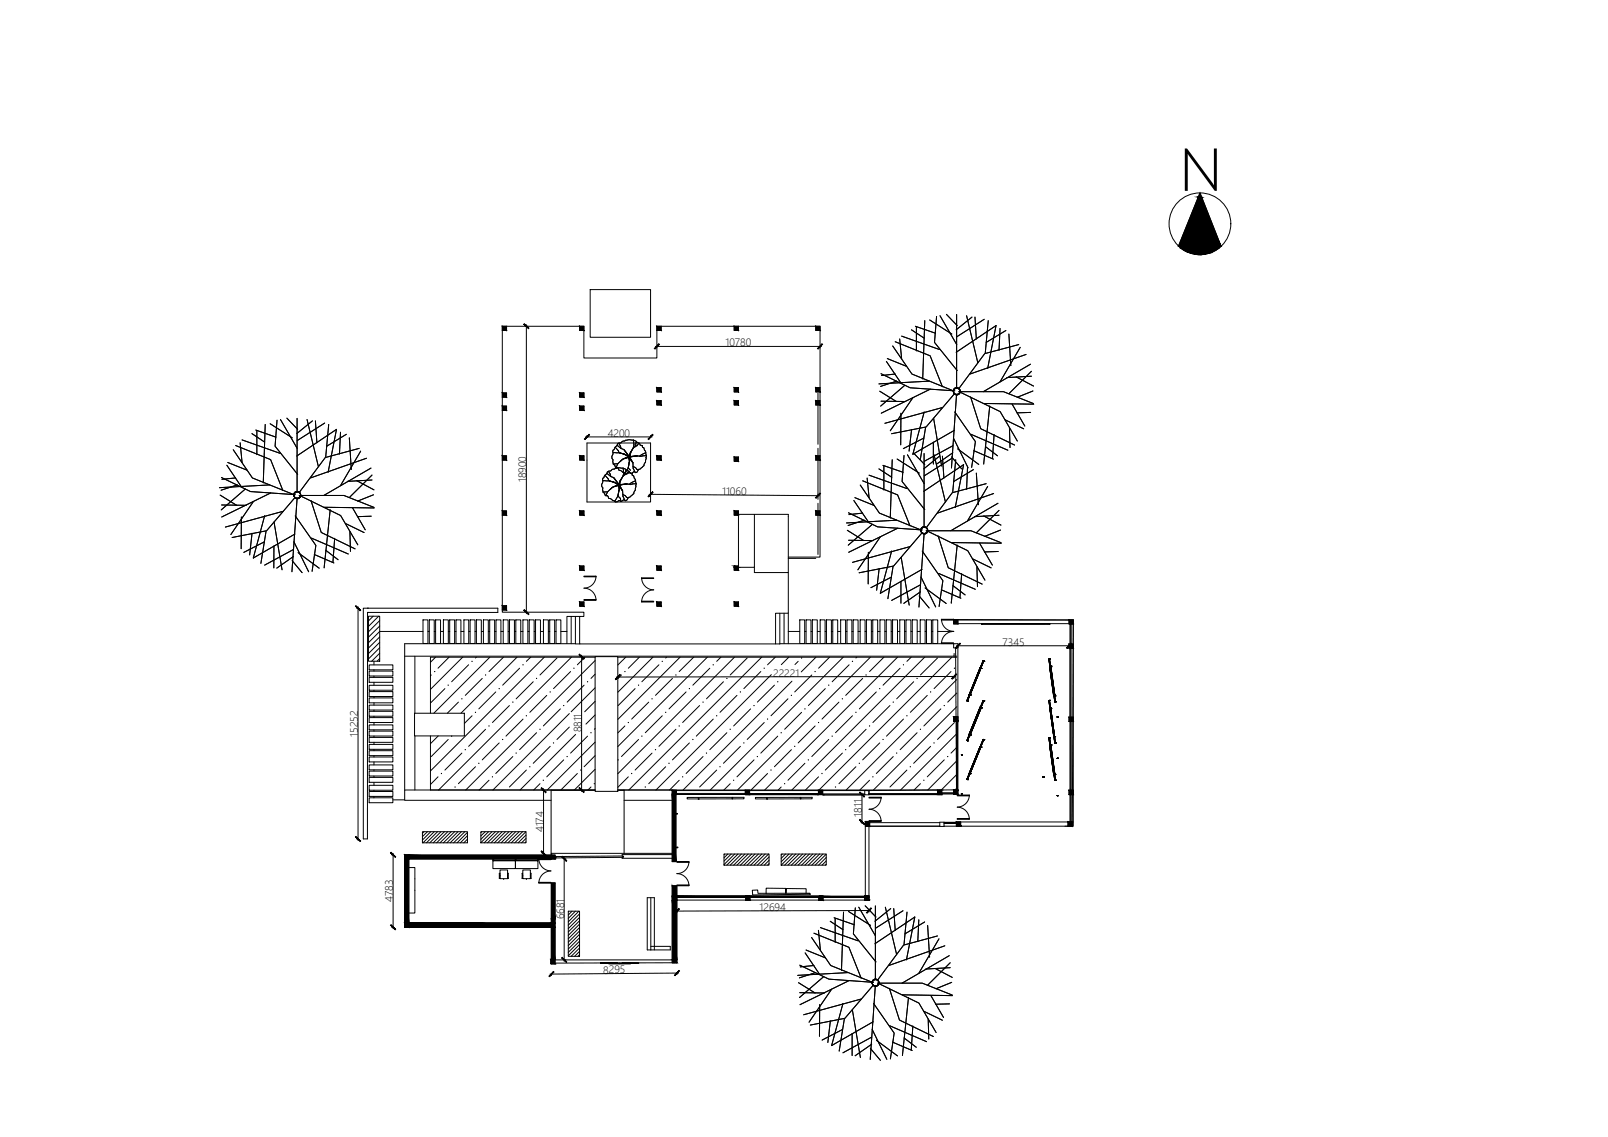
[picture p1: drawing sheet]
<svg xmlns="http://www.w3.org/2000/svg" width="594mm" height="420mm" viewBox="0 0 594 420" stroke-linecap="round" stroke-linejoin="round" font-family="sans-serif">
<defs><g id="words">
<text font-size="20.7" x="435.7" y="70.5">N</text>
<g font-size="3.7">
<text x="268" y="127.9">10780</text>
<text x="224.5" y="161.4">4200</text>
<text x="194.4" y="178.2" transform="rotate(-90 194.4 178.2)">18900</text>
<text x="266.8" y="182.8" transform="rotate(1 266.8 182.8)">11060</text>
<text x="370.4" y="238.6">7345</text>
<text x="285.7" y="250.1">22221</text>
<text x="132.2" y="272.2" transform="rotate(-90 132.2 272.2)">15252</text>
<text x="214.8" y="270.7" transform="rotate(-90 214.8 270.7)">8811</text>
<text x="318.4" y="301.8" transform="rotate(-90 318.4 301.8)">1811</text>
<text x="200.8" y="307.5" transform="rotate(-90 200.8 307.5)">4174</text>
<text x="145.2" y="333.3" transform="rotate(-90 145.2 333.3)">4783</text>
<text x="208.4" y="339.8" transform="rotate(-90 208.4 339.8)">6681</text>
<text x="280.7" y="336.5">12694</text>
<text x="222.9" y="359.7">8295</text>
</g>
</g></defs>
<g fill="none" stroke="#000" stroke-width=".37">
<path d="M357.2 258.9h.1M357.2 258.9l6-14.7-6 14.7M357.2 258.9l.2 .1M357.4 259l-.2-.1 .2 .1M357.4 259h.1M358.1 256.7h.1M358.1 256.7l4-9.8-4 9.8M358.4 256.8h.1M362.1 246.9h.1M362.1 246.9l-4 9.8M362.3 247l-3.9 9.8M362.3 247h.1"/>
<path d="M362.4 247h.1M362.4 247l-4 9.8 4-9.8M362.4 247l-4 9.8M363.2 244.2h.1M363.2 244.2l.2 .1-6 14.7-.2-.1M363.2 258.9h.1M363.2 259h.2M363.2 259l-6 14.6M363.2 259h.1M363.2 259l-6 14.6 .2 .1M363.2 244.2l-6 14.7 .2 .1 6-14.7M363.2 244.2l.2 .1-.2-.1"/>
<path d="M363.2 258.9v.1M363.2 244.2l.2 .1M363.2 244.2l-6 14.7M363.2 258.9l.2 .1M363.2 258.9l-6 14.7M363.4 259l-6 14.7M363.4 244.3h.1M363.4 244.3l-6 14.7zM363.4 244.3l-6 14.7M363.4 259h.1M363.4 259l-6 14.7 6-14.7M387.5 243.6h.1"/>
<path d="M387.5 243.6h.2M387.5 243.6l2.2 15.7-2.2-15.7h.2M387.5 243.6l2.2 15.7M387.5 258.9h.1M387.5 243.6h.3M387.5 258.9l2.2 15.7M387.5 243.6l2.2 15.7h.2M387.7 243.6h.1M387.7 243.6l2.2 15.7zM387.7 243.6l2.2 15.7M387.7 243.6h-.2l2.2 15.7M387.7 258.8h.1"/>
<path d="M387.7 258.9l2.2 15.7zM387.7 258.8l-.2 .1M387.7 258.8l-.2 .1 2.2 15.7-2.2-15.7M387.7 258.9l2.2 15.7M387.7 258.8l-.2 .1 2.2 15.7h.2M387.7 258.9h.1M387.7 258.8v.1M387.8 246.2h.1M387.8 246.2l1.5 11.1M387.9 246.5h.1M387.8 246.5l1.5 10.5zM387.8 246.5h.1"/>
<path d="M387.8 246.5l1.6 10.5M387.8 246.5l1.5 10.5M387.9 246.2l1.4 11.1M387.9 246.2l1.5 11M387.9 246.5l1.5 10.5M387.9 246.3l.2 .1zM388.1 246.2h.1M388.1 246.2l1.6 11M388.1 246.5h.1M388.1 246.4h.1M388.2 246.4h.1M388.2 246.5l1.4 10.4-1.4-10.4"/>
<path d="M388.2 246.5l1.4 10.4M388.2 246.2l1.5 11M388.2 246.2l1.5 11-1.5-11M388.2 246.2h.1M389.3 257.3h.1M389.3 257h.1M389.4 257h.1M389.4 257.2l-.1 .1M389.6 256.9h.1M389.7 259.3h.1M389.9 259.3h.1M389.7 257.2h.1"/>
<path d="M389.7 259.3h.2M389.9 259.3l-2.2-15.7 2.2 15.7M389.9 259.2h.1M389.9 259.3h-.2M355.2 278.9h.1M357.2 273.6h.1M357.2 273.6l.2 .1zM357.2 273.6l.2 .1M357.4 273.7h.1M357.4 273.7l6-14.7-.2-.1-6 14.7 .2 .1M357.9 271.7h.1M358.1 271.4h.1"/>
<path d="M358.1 271.4l4-9.8-4 9.8M358.3 271.7v.1M358.3 271.8h.1M358.3 271.5h.1M358.4 271.5h.1M362.1 261.6h.1M362.1 275.9h.1M362.1 276h.1M362.1 261.6l-4 9.8M362.1 276l-4 9.8M362.1 275.9v.1M362.1 261.3h.1"/>
<path d="M362.1 261.3l-4.2 10.4M362.1 261.3l-4.1 10.4M362.1 261.3l.1 .1M362.2 261.4l-4.3 10.3M362.3 276.1h.1M362.4 261.7h.1M362.4 261.7l-4 9.8 4-9.8M362.4 261.7l-4 9.8M362.4 276.1h.1M362.4 276.1l-4 9.8 4-9.8M362.4 276.1l-4 9.8M362.5 261.5h.1"/>
<path d="M362.5 261.5l-4.2 10.3 4.2-10.3M362.5 261.5l-4.2 10.3M363.2 273.3h.1M363.2 273.3l-6 14.7 6-14.7h.2M363.2 273.3l-6 14.7h.2M363.2 273.3l.2 .1-6 14.7M363.2 273.3l-6 14.7 .2 .1M363.2 273.3h.2M363.2 273.3l-6 14.7M363.4 273.3l-6 14.7M363.4 273.3h.1M363.4 273.3l-6 14.7 6-14.7"/>
<path d="M363.4 273.3v.1M387.5 272.7h.1M387.5 272.7l2.2 15.7M387.5 272.7l2.2 15.7 .2-.1M387.7 272.6h.1M387.7 272.6l2.2 15.7-2.2-15.7M387.7 272.6l-.2 .1M387.7 272.6l-.2 .1 2.2 15.7-2.2-15.7M387.7 272.6l-.2 .1 2.2 15.7 .2-.1M387.7 272.6l2.2 15.7M387.8 275.3h.1M387.8 275.3l1.6 11"/>
<path d="M387.8 275.3l1.5 11M387.8 275.5h.1M387.9 275.5h.1M387.9 261.7h.1M387.8 261.7h.1M387.8 261.7l.1 .1M387.8 261.8l1.6 10.4M387.8 275.5l1.5 10.5M387.9 275.3l1.4 11M387.9 261.7l1.4 10.5zM387.9 275.5l1.5 10.5M387.9 261.7l1.4 10.5"/>
<path d="M387.9 275.3h-.1M388.1 275.2h.1M388.1 275.3l1.6 11M388.1 275.5l1.5 10.5M388.1 275.5h.1M388.1 261.7h.1M388.2 275.2l-.1 .1M388.2 275.2l1.5 11.1M388.2 275.5h.1M388.2 275.5l1.4 10.5-1.4-10.5M388.2 261.7h.1M388.2 261.7l1.4 10.5-1.4-10.5"/>
<path d="M388.2 261.7l1.4 10.5M388.2 275.5l1.4 10.5M388.2 275.2l1.5 11.1-1.5-11.1M388.2 275.2h.1M389.3 272.2h.1M389.4 272.2h.1M389.6 272.2h.1M389.7 274.6h.1M389.7 274.6h.2M389.9 274.6h.1M390.6 264.9h.1M390.6 265h.1"/>
<path d="M390.6 264.9v.1M355.2 293.3h.1M357.2 288h.1M357.2 288l.2 .1M357.4 288.1h.1M357.4 288h.1M358.1 285.8h.1M358.1 285.8l4-9.8-4 9.8M358.3 285.8v.1M358.4 285.9h.1M385.3 287.1h.1M385.4 287.1h.1"/>
<path d="M385.5 287.1h.1M389.3 286.3h.1M389.3 286h.1M389.4 286h.1M389.3 286l-1.4-10.5 1.4 10.5M389.6 286h.1M389.7 288.4h.1M389.7 288.4h.2M389.7 286.3h.1M389.9 288.4h.1M389.9 288.3v.1M389.9 288.3l-2.2-15.7 2.2 15.7"/>
<path d="M389.9 288.3l-.2 .1M389.9 288.3h.1M390.6 294h.1M390.6 280.2h.1M205 316.5l25-.2v.5l-25 .2zM205 316.7h.1M205 316.9h.1M205 316.6h.1M230 316.4h.1M230 316.7h.1M230 316.5h.1"/>
<circle cx="358.2" cy="256.9" r=".09"/>
<circle cx="362.3" cy="246.8" r=".09"/>
<circle cx="389.5" cy="257.1" r=".09"/>
<circle cx="358.2" cy="271.6" r=".09"/>
<circle cx="362.3" cy="261.5" r=".09"/>
<circle cx="362.3" cy="275.9" r=".09"/>
<circle cx="388" cy="275.4" r=".07"/>
<circle cx="388" cy="261.6" r=".09"/>
<circle cx="389.5" cy="272.4" r=".09"/>
<circle cx="358.2" cy="286" r=".09"/>
<circle cx="389.5" cy="286.1" r=".09"/>
</g>
<g fill="none" stroke="#000" stroke-width=".37">
<path d="M187.1 120.6v1.5h-1.5M214.2 120.6h1.5v1.5h-1.5zM244.2 120.6v1.5h-1.5M271.3 120.6v1.5h1.5v-1.5M301.4 120.6h1.6v1.5h-1.6zM185.6 150.1h1.5v1.5h-1.5v38.8h1.5v-1.6h-1.5M185.6 145.2h1.5v1.6h-1.5M214.2 145.2h1.5v1.6h-1.5zM214.2 150.1h1.5v1.5h-1.5zM242.7 148.1h1.5v1.5h-1.5zM242.7 143.3h1.5v1.5h-1.5zM271.3 148.1h1.5v1.5h-1.5z"/>
<path d="M271.3 143.3h1.5v1.5h-1.5zM303 143.3h-1.6v1.5h1.6M303 148.1h-1.6v1.5h1.6M185.6 168.4h1.5v1.6h-1.5M214.2 168.4h1.5v1.6h-1.5zM242.7 168.4h1.5v1.6h-1.5zM271.3 168.9h1.5v1.6h-1.5zM301.4 168.4h1.6v1.6h-1.6zM214.2 188.8h1.5v1.6h-1.5zM242.7 188.8h1.5v1.6h-1.5zM271.3 188.8h1.5v1.6h-1.5zM303 188.8h-1.6v1.6h1.6"/>
<path d="M214.2 209.2h1.5v1.5h-1.5zM242.7 209.2h1.5v1.5h-1.5zM272.8 209.2h-1.5v1.5h1.5v-1.1M185.6 223.9h1.5v1.5h-1.5zM214.2 222.5h1.5v1.5h-1.5zM242.7 222.5h1.5v1.5h-1.5zM271.3 222.5h1.5v1.5h-1.5zM352.3 228.9h1.6v1.6h-1.6zM353.9 239.2v-1.3h-1.6v1.5h1.2M395 238h1.5v1.6h-1.5zM396.5 229.1h-1.5v1.6h1.5v-.2M353.5 264.9h-1.2v1.5h1.1"/>
<path d="M353.9 264.9l-.1 1.5M395 265h1.5v1.6h-1.5zM249.7 293.6h.2M249.9 293.2v-1.1h-1.5v1.5M249.9 293.6h.1M276.9 293.2v-1.1h-1.5v1.5h1.5M302.4 292.1h1.5v1.5h-1.5zM321 293.2v-1.1h-1.5v1.6l1.5-.1M346.4 292.1h1.5v1.5h-1.5zM353.4 291.9h-1.1v1.6h1.6l-.1-1.6M395 292.1h1.5v1.5h-1.5zM319.7 303.7h1.6v1.6h-1.6z"/>
<path d="M348.8 304l-1.6-.2v1.6h1.6M348.8 305.3v.1M353.3 303.7h1.6v1.6h-1.6zM394.6 303.7h1.5v1.6h-1.5zM250 331h.1M250 331h-1.5v1.6h1.5v-1.4M275.5 331h.1M275.5 331h1.6v1.6h-1.6v-1M302.5 331.6v1.1h1.6v-1.1M302.6 331.2h1.5M304.1 331.2h.1M319.5 331.2l1.5-.2v1.6h-1.5v-1"/>
<path d="M178 341.1h.1M178 341.1h-1.5v1.5h1.5M203.5 354.5h1.5v1.6h-1.5zM205 341.1h-1.5v1.5h1.5"/>
</g>
<!-- layer: hatch -->
<g fill="#000" stroke="#000" stroke-width=".37">
<path d="M352.3 228.9h1.6zM352.3 228.9h1.6v1.6zM395 229.1h1.5zM395 238h1.5zM395 238h1.5v1.6zM352.3 264.9h1.2zM353.8 266.3l.1 .1zM395 265h1.5zM395 265h1.5v1.6zM248.4 292.1h1.5zM302.4 292.1h1.5v1.5zM352.3 291.9h1.1z"/>
<path d="M395 292.1h1.5zM149.5 317.4h1.5zM149.5 315.9h1.5zM149.5 315.9h1.5v1.5zM151 317.4h52.7zM151 316h52.7zM203.7 316h1.3v1.4zM203.7 316h1.3zM319.7 303.7h1.6zM353.3 303.7h1.6zM394.6 303.7h1.5zM203.7 339.6h1.3v1.5z"/>
<path d="M203.7 326.3h1.3zM248.5 331h1.3zM248.5 331.2h1.5v1.4zM248.5 331h1.5zM302.5 331.6h1.6v1.1zM302.6 331.2h1.5zM319.5 331h1.5zM149.5 341.1h1.5v1.5zM149.5 341.1h1.5zM151 341.1h25.5zM176.5 342.6h27zM203.5 341.1h1.5z"/>
<path d="M203.5 341.1h1.5v1.5zM203.5 354.5h1.5zM203.5 354.5h1.5v1.6zM176.5 341.1h27zM203.7 342.6h1.3v11.9zM248.4 354.7h1.6l.1 1.1z"/>
<path d="M185.6 120.6l1.5 1.5v-1.5zM185.6 120.6l1.5 1.5h-1.5z"/>
<path d="M214.2 120.6l1.5 1.5v-1.5zM214.2 120.6l1.5 1.5h-1.5z"/>
<path d="M242.7 120.6l1.5 1.5v-1.5zM242.7 120.6l1.5 1.5h-1.5z"/>
<path d="M271.3 120.6l1.5 1.5v-1.5zM271.3 120.6l1.5 1.5h-1.5z"/>
<path d="M301.4 120.6l1.6 1.5v-1.5zM301.4 120.6l1.6 1.5h-1.6z"/>
<path d="M185.6 145.2l1.5 1.6v-1.6zM185.6 145.2l1.5 1.6h-1.5z"/>
<path d="M185.6 150.1l1.5 1.5v-1.5zM185.6 150.1l1.5 1.5h-1.5z"/>
<path d="M214.2 145.2l1.5 1.6v-1.6zM214.2 145.2l1.5 1.6h-1.5z"/>
<path d="M214.2 150.1l1.5 1.5v-1.5zM214.2 150.1l1.5 1.5h-1.5z"/>
<path d="M242.7 143.3l1.5 1.5v-1.5zM242.7 143.3l1.5 1.5h-1.5z"/>
<path d="M242.7 148.1l1.5 1.5v-1.5zM242.7 148.1l1.5 1.5h-1.5z"/>
<path d="M271.3 143.3l1.5 1.5v-1.5zM271.3 143.3l1.5 1.5h-1.5z"/>
<path d="M271.3 148.1l1.5 1.5v-1.5zM271.3 148.1l1.5 1.5h-1.5z"/>
<path d="M301.4 143.3l1.6 1.5v-1.5zM301.4 143.3l1.6 1.5h-1.6z"/>
<path d="M301.4 148.1l1.6 1.5v-1.5zM301.4 148.1l1.6 1.5h-1.6z"/>
<path d="M185.6 168.4l1.5 1.6v-1.6zM185.6 168.4l1.5 1.6h-1.5z"/>
<path d="M214.2 168.4l1.5 1.6v-1.6zM214.2 168.4l1.5 1.6h-1.5z"/>
<path d="M242.7 168.4l1.5 1.6v-1.6zM242.7 168.4l1.5 1.6h-1.5z"/>
<path d="M271.3 168.9l1.5 1.6v-1.6zM271.3 168.9l1.5 1.6h-1.5z"/>
<path d="M301.4 168.4l1.6 1.6v-1.6zM301.4 168.4l1.6 1.6h-1.6z"/>
<path d="M185.6 188.8l1.5 1.6v-1.6zM185.6 188.8l1.5 1.6h-1.5z"/>
<path d="M214.2 188.8l1.5 1.6v-1.6zM214.2 188.8l1.5 1.6h-1.5z"/>
<path d="M242.7 188.8l1.5 1.6v-1.6zM242.7 188.8l1.5 1.6h-1.5z"/>
<path d="M271.3 188.8l1.5 1.6v-1.6zM271.3 188.8l1.5 1.6h-1.5z"/>
<path d="M301.4 188.8l1.6 1.6v-1.6zM301.4 188.8l1.6 1.6h-1.6z"/>
<path d="M214.2 209.2l1.5 1.5v-1.5zM214.2 209.2l1.5 1.5h-1.5z"/>
<path d="M242.7 209.2l1.5 1.5v-1.5zM242.7 209.2l1.5 1.5h-1.5z"/>
<path d="M271.3 209.2l1.5 .4v-.4zM271.3 209.2l1.5 .4h-1.5z"/>
<path d="M271.3 209.6l1.5 1.1v-1.1zM271.3 209.6l1.5 1.1h-1.5z"/>
<path d="M185.6 223.9l1.5 1.5v-1.5zM185.6 223.9l1.5 1.5h-1.5z"/>
<path d="M214.2 222.5l1.5 1.5v-1.5zM214.2 222.5l1.5 1.5h-1.5z"/>
<path d="M242.7 222.5l1.5 1.5v-1.5zM242.7 222.5l1.5 1.5h-1.5z"/>
<path d="M271.3 222.5l1.5 1.5v-1.5zM271.3 222.5l1.5 1.5h-1.5z"/>
<path d="M352.3 230.5h1.6zM352.3 228.9l1.6 1.6h-1.6z"/>
<path d="M395 229.1l1.5 1.4v-1.4zM395 229.1l1.5 1.4h-1.5z"/>
<path d="M395 239.6h1.5zM395 238l1.5 1.6h-1.5z"/>
<path d="M352.3 266.4h1.1zM352.3 266.4h1.1z"/>
<path d="M352.3 266.3h1.1zM352.3 266.3l1.1 .1z"/>
<path d="M352.3 264.9h1.2zM352.3 264.9h1.2z"/>
<path d="M352.3 264.9l1.6 1.4v-1.4zM352.3 264.9l1.6 1.4h-1.6z"/>
<path d="M395 266.6h1.5zM395 265l1.5 1.6h-1.5z"/>
<path d="M248.4 293.5h1.3zM248.4 293.5h1.5z"/>
<path d="M248.4 293.5l1.3 .1zM248.4 293.5l1.3 .1z"/>
<path d="M248.4 293.6l1.3 24.8v-24.8zM248.4 293.6l1.3 24.8h-1.3z"/>
<path d="M248.4 292.1h1.5zM248.4 292.1h1.5z"/>
<path d="M248.4 292.1l1.5 1.1v-1.1zM248.4 292.1l1.5 1.1h-1.5z"/>
<path d="M248.4 293.2l1.5 .3v-.3zM248.4 293.2l1.5 .3h-1.5z"/>
<path d="M275.4 292.1h1.5zM275.4 292.1h1.5z"/>
<path d="M275.4 292.1l1.5 1.1v-1.1zM275.4 292.1l1.5 1.1h-1.5z"/>
<path d="M275.4 293.6h1.7zM275.4 293.6h1.7z"/>
<path d="M301.9 293.6h.5zM301.9 293.6h.5z"/>
<path d="M301.9 293.6h.5zM301.9 293.6h.5z"/>
<path d="M302.4 292.1h1.5zM302.4 292.1h1.5z"/>
<path d="M275.4 293.2l27 .4v-.4zM275.4 293.2l27 .4h-27z"/>
<path d="M302.4 293.6h1.5zM302.4 292.1l1.5 1.5h-1.5z"/>
<path d="M346.4 292.1h1.5zM346.4 292.1h1.5z"/>
<path d="M346.4 293.6h1.5zM346.4 293.6h1.5z"/>
<path d="M346.4 292.1l1.5 1.5v-1.5zM346.4 292.1l1.5 1.5h-1.5zM346.4 293.6h1.5z"/>
<path d="M352.3 293.5h1.6zM352.3 293.5h1.6z"/>
<path d="M352.3 291.9l1.1 .1zM352.3 291.9l1.1 .1z"/>
<path d="M352.3 292l1.6 1.5v-1.5zM352.3 292l1.6 1.5h-1.6z"/>
<path d="M395 292.1h1.5zM395 292.1h1.5z"/>
<path d="M395 293.6h1.5zM395 293.6h1.5z"/>
<path d="M395 292.1l1.5 1.5v-1.5zM395 292.1l1.5 1.5h-1.5z"/>
<path d="M149.5 317.4l1.5 23.7v-23.7zM149.5 317.4l1.5 23.7h-1.5zM149.5 341.1h1.5zM149.5 341.1h1.5zM149.5 341.1h1.5z"/>
<path d="M149.5 317.4h1.5zM149.5 315.9l1.5 1.5h-1.5z"/>
<path d="M151 316l52.7 1.4v-1.4zM151 316l52.7 1.4h-52.7z"/>
<path d="M203.7 317.4h1.3zM203.7 316l1.3 1.4h-1.3z"/>
<path d="M319.7 305.3h1.6zM319.7 305.3h1.6z"/>
<path d="M319.7 303.7l1.6 1.6v-1.6zM319.7 303.7l1.6 1.6h-1.6z"/>
<path d="M353.3 305.1h1.6zM353.3 305.1h1.6z"/>
<path d="M353.3 305.3h1.6zM353.3 305.3h1.6z"/>
<path d="M353.3 303.7l1.6 1.4v-1.4zM353.3 303.7l1.6 1.4h-1.6z"/>
<path d="M353.3 305.1l1.6 .2v-.2zM353.3 305.1l1.6 .2h-1.6z"/>
<path d="M394.6 305.3h1.5zM394.6 305.3h1.5zM394.6 305.3h1.5z"/>
<path d="M394.6 303.7l1.5 1.6v-1.6zM394.6 303.7l1.5 1.6h-1.5z"/>
<path d="M203.7 326.3l1.3 13.3v-13.3zM203.7 326.3l1.3 13.3h-1.3z"/>
<path d="M248.4 331l.1 1.6zM248.4 331l.1 1.6z"/>
<path d="M248.5 331l1.3 .2zM248.5 331l1.3 .2z"/>
<path d="M248.5 332.6h1.5zM248.5 331.2l1.5 1.4h-1.5z"/>
<path d="M248.4 327.3l1.6 3.7v-3.7zM248.4 327.3l1.6 3.7h-1.6z"/>
<path d="M248.4 332.6h1.6zM248.4 332.6h1.6z"/>
<path d="M248.4 332.6l1.6 22.1v-22.1zM248.4 332.6l1.6 22.1h-1.6z"/>
<path d="M275.5 332.6h1.6zM275.6 332.6h1.5zM275.5 332.6h1.6z"/>
<path d="M275.5 331h1.6zM275.5 331h1.6z"/>
<path d="M275.5 331l1.6 .2zM275.5 331l1.6 .2z"/>
<path d="M250 331.2l27.1 .4v-.4zM250 331.2l27.1 .4h-27.1z"/>
<path d="M275.1 331.6h2zM275.1 331.6h2z"/>
<path d="M275.5 331.6l1.6 1v-1zM275.5 331.6l1.6 1h-1.6z"/>
<path d="M277.1 331.6h.4zM277.1 331.6h.4z"/>
<path d="M302.6 331.2h1.5zM302.6 331.2h1.5z"/>
<path d="M277.1 331.2l27 .4v-.4zM277.1 331.2l27 .4h-27z"/>
<path d="M277.1 331.6h27zM277.1 331.6h27z"/>
<path d="M302.2 331.6h1.9zM302.2 331.6h1.9z"/>
<path d="M302.5 332.7h1.6zM302.5 331.6l1.6 1.1h-1.6z"/>
<path d="M304.1 331.6h.2zM304.1 331.6h.2z"/>
<path d="M319.5 332.6h1.5zM319.5 332.6h1.5z"/>
<path d="M319.5 331h1.5zM319.5 331h1.5z"/>
<path d="M319.5 331l1.5 .2zM319.5 331l1.5 .2z"/>
<path d="M304.1 331.2l16.9 .4v-.4zM304.1 331.2l16.9 .4h-16.9z"/>
<path d="M304.1 331.6h16.9zM304.1 331.6h16.9z"/>
<path d="M319.2 331.6h1.8zM319.2 331.6h1.8z"/>
<path d="M319.5 331.6l1.5 1v-1zM319.5 331.6l1.5 1h-1.5z"/>
<path d="M149.5 341.1h1.5zM149.5 341.1h1.5z"/>
<path d="M151 341.1h25.5zM151 341.1h25.5z"/>
<path d="M151 342.6h25.5zM151 342.6h25.5zM151 342.6h25.5zM151 342.6h25.5zM151 342.6h25.5z"/>
<path d="M149.5 342.6h1.5zM149.5 341.1l1.5 1.5h-1.5z"/>
<path d="M151 341.1l25.5 1.5v-1.5zM151 341.1l25.5 1.5h-25.5z"/>
<path d="M176.5 342.6h27zM176.5 342.6h27z"/>
<path d="M176.5 342.6h27zM178 342.6h25.5z"/>
<path d="M176.5 341.1l27 1.5v-1.5zM176.5 341.1l27 1.5h-27z"/>
<path d="M203.7 342.6h1.3zM203.7 342.6h1.3zM203.7 342.6h1.3z"/>
<path d="M203.5 342.6h1.5zM203.5 341.1l1.5 1.5h-1.5z"/>
<path d="M203.5 356.1h1.5zM203.5 354.5l1.5 1.6h-1.5z"/>
<path d="M203.7 341.1h1.3zM203.7 339.6l1.3 1.5h-1.3z"/>
<path d="M203.7 354.5h1.3zM203.7 342.6l1.3 11.9h-1.3z"/>
<path d="M248.4 355.8h1.7zM248.4 354.7l1.7 1.1h-1.7z"/>
<circle cx="160.6" cy="248.1" r=".07"/>
<circle cx="174.4" cy="244.4" r=".07"/>
<circle cx="179.4" cy="249.4" r=".07"/>
<circle cx="184.4" cy="254.5" r=".07"/>
<circle cx="212" cy="246.9" r=".07"/>
<circle cx="217.1" cy="251.9" r=".07"/>
<circle cx="230.9" cy="248.1" r=".07"/>
<circle cx="249.7" cy="249.4" r=".07"/>
<circle cx="254.7" cy="254.5" r=".07"/>
<circle cx="259.8" cy="259.5" r=".07"/>
<circle cx="268.6" cy="250.7" r=".07"/>
<circle cx="287.4" cy="251.9" r=".07"/>
<circle cx="296.2" cy="243.2" r=".07"/>
<circle cx="301.2" cy="248.1" r=".07"/>
<circle cx="320" cy="249.4" r=".07"/>
<circle cx="330" cy="259.5" r=".07"/>
<circle cx="333.8" cy="245.6" r=".07"/>
<circle cx="338.8" cy="250.7" r=".07"/>
<circle cx="352.6" cy="246.9" r=".07"/>
<circle cx="171.9" cy="277" r=".07"/>
<circle cx="185.7" cy="273.3" r=".07"/>
<circle cx="194.5" cy="264.5" r=".07"/>
<circle cx="204.5" cy="274.5" r=".07"/>
<circle cx="208.3" cy="260.7" r=".07"/>
<circle cx="232.2" cy="267" r=".07"/>
<circle cx="242.2" cy="277" r=".07"/>
<circle cx="256" cy="273.3" r=".07"/>
<circle cx="274.8" cy="274.5" r=".07"/>
<circle cx="278.6" cy="260.7" r=".07"/>
<circle cx="279.8" cy="279.6" r=".07"/>
<circle cx="288.6" cy="270.8" r=".07"/>
<circle cx="293.6" cy="275.8" r=".07"/>
<circle cx="297.4" cy="261.9" r=".07"/>
<circle cx="302.4" cy="267" r=".07"/>
<circle cx="316.2" cy="263.2" r=".07"/>
<circle cx="335.1" cy="264.5" r=".07"/>
<circle cx="340.1" cy="269.5" r=".07"/>
<circle cx="176.9" cy="282.1" r=".07"/>
<circle cx="195.7" cy="283.3" r=".07"/>
<circle cx="214.6" cy="284.6" r=".07"/>
<circle cx="228.4" cy="280.8" r=".07"/>
<circle cx="238.4" cy="290.8" r=".07"/>
<circle cx="247.2" cy="282.1" r=".07"/>
<circle cx="252.2" cy="287.1" r=".07"/>
<circle cx="266" cy="283.3" r=".07"/>
<circle cx="284.9" cy="284.6" r=".07"/>
<circle cx="303.7" cy="285.8" r=".07"/>
<circle cx="308.7" cy="290.8" r=".07"/>
<circle cx="317.5" cy="282.1" r=".07"/>
<circle cx="322.5" cy="287.1" r=".07"/>
<circle cx="336.3" cy="283.3" r=".07"/>
<circle cx="341.3" cy="288.3" r=".07"/>
</g>
<g fill="none" stroke="#000" stroke-width=".37">
<path d="M194.5 120v106.8M194.5 120.6h.5M242.1 128h61.4M242.7 128v.6M303 128v.6M216.3 161.5h24.6M216.9 160.9v.6M216.9 163.7v6.3M240.4 160.9v.6M240.4 163.7v6.3M239.8 182.7l63 .5M240.4 182.1v.6"/>
<path d="M291.2 190.1v.7M302.2 182.6v.6M131.7 224.7h.6M132.3 224.2v86.4M135.8 226.3h.1M137.9 227.7l-1.8 1.7M139.9 227.7l-3.8 3.8M140.3 229.3l-4.2 4.2M140.3 231.4l-4.2 4.1M140.3 233.3l-4.2 4.2M140.3 235.4l-4.2 4.1M140.3 237.4l-4.2 4.1"/>
<path d="M140.3 239.4l-4.2 4.1M194.5 226.2h.5M353.3 238.6h42.2M353.9 239.2l-.4 .2M353.9 238.6v53.3h-.5l-.4-52.4M395 238.6v.6M396.5 229.1v76.2M140.3 241.4l-3 2.9M140.3 243.4l-1 .9M159.3 249.4l-.3 .3M160.9 242.9l-1.9 1.8M164.4 254.5l-5.4 5.3"/>
<path d="M165.9 242.9l-4.1 4M169.4 259.5l-4.1 4.1M170.9 242.9l-11.9 11.9M173.1 245.7l-6.2 6.2M176 242.9l-.3 .3M178.2 250.7l-6.3 6.3M181 242.9l-20.7 20.7M183.2 255.7l-6.3 6.3M186 242.9l-5.3 5.3M191 242.9l-20.7 20.7M192 246.9l-6.3 6.3M196 242.9l-1.5 1.5"/>
<path d="M197 251.9l-6.3 6.3M201.1 242.9l-42.1 42M202 257l-6.3 6.2M205.8 243.2l-6.3 6.2M210.8 248.2l-6.3 6.3M211.1 242.9l-49.1 49M214.3 242.7h.6M214.9 242.1v50.4M215.8 253.2l-6.3 6.3M216.1 242.9l-2.8 2.8M219.9 244.1l-47.8 47.8M219.9 254.2l-8.9 8.8"/>
<path d="M219.9 249.1l-1.6 1.6M219.9 259.2l-3.9 3.8M228.3 250.2v.5M229.6 249.4l-1.4 1.4M231.2 242.9l-3 2.8M234.6 254.5l-6.2 6.2M236.2 242.9l-4.1 4M239.7 259.5l-6.3 6.2M241.2 242.9l-13 12.9M243.4 245.7l-6.3 6.2M246.2 242.9l-.3 .3M248.4 250.7l-6.2 6.3"/>
<path d="M251.2 242.9l-23 23M253.5 255.7l-6.3 6.3M256.3 242.9l-5.4 5.3M261.3 242.9l-33.1 33M262.2 246.9l-6.2 6.3M266.3 242.9l-1.5 1.5M267.3 251.9l-6.3 6.3M271.3 242.9l-43.1 43M272.3 257l-6.3 6.2M276 243.2l-6.2 6.2M281.1 248.2l-6.3 6.3M281.4 242.9l-49.1 49"/>
<path d="M285 249.3l-42.7 42.6M286.1 253.2l-6.3 6.3M286.4 242.9l-2.8 2.8M291.1 258.2l-6.3 6.3M291.4 242.9l-2.7 2.7M292.6 251.7l-40.2 40.2M294.9 244.4l-1.2 1.2M299.9 249.4l-6.3 6.3M301.4 242.9l-5.4 5.4M304.9 254.5l-6.3 6.2M306.5 242.9l-4.1 4M310 259.5l-6.3 6.2"/>
<path d="M311.5 242.9l-49.1 49M313.7 245.7l-6.2 6.2M316.5 242.9l-.3 .3M318.7 250.7l-6.3 6.3M321.5 242.9l-49 49M323.8 255.7l-6.3 6.3M326.5 242.9l-5.2 5.3M331.6 242.9l-49.1 49M332.6 246.9l-6.4 6.3M336.6 242.9l-1.5 1.5M337.6 251.9l-6.3 6.3M341.6 242.9l-49 49"/>
<path d="M342.6 257l-6.3 6.2M346.4 243.2l-6.4 6.2M351.4 248.2l-6.3 6.3M351.6 242.9l-49 49M352.5 250v.5M352.5 242.5h1M352.5 242.9h1M353 250l-125.3 .2M353.5 251.1l-40.9 40.8M353.5 256.1l-3.4 3.4M161.9 271.9l-2.9 2.9M165.6 273.3l-6.3 6.3"/>
<path d="M170.6 278.3l-6.2 6.3M174.4 264.5l-2.8 2.8M179.4 269.5l-6.3 6.3M184.4 274.5l-6.2 6.3M188.2 260.7l-6.3 6.3M189.5 279.6l-6.3 6.2M193.2 265.7l-6.3 6.3M198.2 270.8l-6.2 6.2M203.3 275.8l-6.3 6.3M207 262l-6.3 6.3M210.3 263.7l-28.2 28.2M210.3 268.7l-4.5 4.6"/>
<path d="M212.7 271.4l-20.6 20.5M217.1 272l-6.3 6.3M219.9 264.2l-3.4 3.4M219.9 274.2l-17.7 17.7M219.9 269.2l-.3 .3M219.9 279.2l-4.1 4.1M230.9 268.3l-2.7 2.5M235.9 273.3l-6.3 6.3M240.9 278.3l-6.3 6.3M244.7 264.5l-6.3 6.3M249.7 269.5l-6.3 6.3M254.7 274.5l-6.3 6.3"/>
<path d="M258.5 260.7l-6.3 6.3M259.7 279.6l-6.2 6.2M263.5 265.7l-6.3 6.3M268.5 270.8l-6.3 6.2M273.5 275.8l-6.2 6.3M277.3 262l-6.3 6.3M282.3 267l-6.3 6.3M287.3 272l-6.2 6.3M292.4 277l-6.3 6.3M296.1 263.2l-6.2 6.3M301.1 268.3l-6.2 6.2M306.2 273.3l-6.3 6.3"/>
<path d="M311.2 278.3l-6.3 6.3M314.9 264.5l-6.2 6.3M320 269.5l-6.3 6.3M325 274.5l-6.3 6.3M328.8 260.7l-6.3 6.3M330 279.6l-6.2 6.2M333.8 265.7l-6.3 6.3M338.8 270.8l-6.2 6.2M343.8 275.8l-6.2 6.3M347.6 262l-6.3 6.3M352.3 264.9h1.6h-1.6v1.5h1.6h-1.6zM352.6 267l-6.2 6.3"/>
<path d="M353.4 271.2l-20.7 20.7M353.4 276.3l-2 2M353.5 261.2l-30.8 30.7M161.8 287.1l-2.8 2.8M175.7 283.3l-6.3 6.3M180.7 288.3l-3.6 3.6M194.5 284.6l-6.3 6.2M199.5 289.6l-2.3 2.3M200.3 292h.6M200.8 291.4v24.5M208.3 280.8l-6.3 6.3M213.3 285.8l-6.1 6.1"/>
<path d="M214.3 291.9h.6M218.3 290.8l-1.1 1.1M219.9 284.3l-7.7 7.6M232.1 287.1l-3.9 3.9M245.9 283.3l-6.2 6.3M249.9 293.2l-.2 .3M250.9 288.3l-3.5 3.6M264.8 284.6l-6.3 6.2M269.8 289.6l-2.4 2.3M278.6 280.8l-6.3 6.3M283.6 285.8l-6.1 6.1M288.6 290.8l-1.1 1.1"/>
<path d="M297.4 282.1l-6.3 6.2M302.4 287.1l-4.8 4.8M316.2 283.3l-6.2 6.3M317.9 293.6h.6M318.5 293.1v11.2M321.3 288.3l-3.6 3.6M335.1 284.6l-6.3 6.2M340 289.6l-2.3 2.3M348.9 280.8l-6.3 6.3M353.4 281.3l-10.6 10.6M353.4 291.3l-.6 .6M353.4 286.3l-5.6 5.6"/>
<path d="M131.7 310h.6M134.2 310h1.5M144.7 315.9h.5M145.2 315.3v27.9M149.5 317.4h1.5M156.7 307.3l-.6 .6M157.9 307.3l-1.8 1.9M159.2 307.3l-3.1 3.1M160.4 307.3l-4.1 4.1M161.7 307.3l-4.1 4.1M162.9 307.3l-4.1 4.1M164.2 307.3l-4.2 4.1"/>
<path d="M165.4 307.3l-4.1 4.1M166.7 307.3l-4.2 4.1M168 307.3l-4.2 4.1M169.2 307.3l-4.1 4.1M170.5 307.3l-4.2 4.1M171.7 307.3l-4.1 4.1M172.7 311.4h-.1M172.7 307.6l-3.8 3.8M172.7 308.8l-2.6 2.6M172.7 310.1l-1.3 1.3M178 307.3l-.3 .3M179.3 307.3l-1.6 1.6"/>
<path d="M180.5 307.3l-2.8 2.9M181.8 307.3l-4.1 4.1M183 307.3l-4.1 4.1M184.3 307.3l-4.2 4.1M185.5 307.3l-4.1 4.1M186.8 307.3l-4.1 4.1M188 307.3l-4.1 4.1M189.3 307.3l-4.1 4.1M190.5 307.3l-4.1 4.1M191.8 307.3l-4.2 4.1M193.1 307.3l-4.2 4.1M194.3 307.3l-4.1 4.1"/>
<path d="M194.3 308.6l-2.9 2.8M194.3 309.8l-1.6 1.6M194.3 311.1l-.3 .3M200.3 315.3h.6M203.7 316v1.4M208.4 317.4h.6M208.4 316.8v38.5M267.7 315.6l-.2 .1M268.9 315.6l-1.4 1.4M270.2 315.6l-2.7 2.6M271.4 315.6l-3.9 3.9M272.7 315.6l-4.2 4.1"/>
<path d="M273.9 315.6l-4.1 4.1M275.2 315.6l-4.2 4.1M276.4 315.6l-4.1 4.1M277.7 315.6l-4.2 4.1M278.9 315.6l-4.1 4.1M280.2 315.6l-4.2 4.1M281.5 315.6l-4.2 4.1M282.7 315.6l-4.1 4.1M284 315.6l-4.2 4.1M284.1 316.7l-3 3M284.1 317.9l-1.8 1.8M284.1 319.2l-.5 .5"/>
<path d="M289 315.6l-.4 .4M290.2 315.6l-1.6 1.6M291.5 315.6l-2.9 2.9M292.8 315.6l-4.2 4.1M294 315.6l-4.1 4.1M295.3 315.6l-4.2 4.1M296.5 315.6l-4.1 4.1M297.8 315.6l-4.2 4.1M299 315.6l-4.1 4.1M300.3 315.6l-4.2 4.1M301.5 315.6l-4.1 4.1M302.8 315.6l-4.2 4.1"/>
<path d="M304 315.6l-4.1 4.1M305.3 315.6l-4.2 4.1M305.3 316.9l-2.9 2.8M305.3 318.1l-1.6 1.6M305.3 319.4l-.4 .3M317.9 303.7h.6M203.7 326.3h1.3M210.1 336.7l-.1 .2M211.4 336.7l-1.4 1.4M212.6 336.7l-2.6 2.7M213.9 336.7l-3.9 4M214.1 337.7l-4.1 4.2"/>
<path d="M214.1 339l-4.1 4.2M250.1 336.7v.6M319.2 331.6h.1M321 336.5v.5M321.6 336.5l-72.1 .2M144.7 342.6h.5M149.5 341.1h1.5M203.7 360v.5M205 354.7h.1M205 356.2h.1M208.4 354.7h.6M214.1 350.3l-3.1 3.1"/>
<path d="M214.1 345.3l-4.1 4.1M214.1 340.3l-4.1 4.1M214.1 341.5l-4.1 4.2M214.1 342.8l-4.1 4.1M214.1 344l-4.1 4.1M214.1 346.5l-4.1 4.2M214.1 347.8l-4.1 4.1M214.1 349l-4.1 4.2M214.1 351.6l-1.8 1.8M214.1 352.8l-.6 .6M247.6 349.7v1.3M248.4 354.7v1.1"/>
<path d="M250 354.7l.1 1.1M250.1 359.6v.6M250.7 359.6l-47.5 .4"/>
</g>
<g fill="none" stroke="#000" stroke-width=".37">
<path d="M302.2 145.3v2.8M302.2 149.6v14.6M302.2 165.7v2.7M302.2 170v14.5M302.2 186v2.8M302.2 190.4v14.5M291.2 206.3h10.2M395.3 239.6v25.4M395.4 230.8h.1M395.4 230.7v7.2h.4v-7.2M395.7 239.6v25.4M353.4 266.4v.3"/>
<path d="M353.4 266.4l.4-.1v25.7h-.4v-25.3v25.2v-.3M353.5 264.9h.4M395.4 266.6v25.4h.4v-25.4M249.9 293.2h25.4v.4h-.5M249.9 293.6h.1M250 293.5l24.8 .1zM250 293.5h.1M276.6 293.2v.4h25.8M276.9 293.2h25.5M277.1 293.6h.1M304.3 293.7h14.9M304.3 293.7h.1"/>
<path d="M319.5 293.7l-.3 .1M319.5 293.4h-15.5v.4h.3M321 293.6h25.4M345.9 293.6h.1M346.4 293.2h-25.5v.4M352.2 293.3h.1M352.3 292.9h-4.4v.4h4.4M395.4 293.8v9.9M395.4 293.6v10M395.8 293.6v10.1M348.9 304.2h4.4h-4.5v-.3h4.5v.3M348.9 304.2h.1"/>
<path d="M249.8 331l25.7 .2zM250.2 331.6h.1M275.5 331.2v.4h-25.5M277.1 331.1l25.5 .1zM277.1 331.2v.4h.4M277.5 331.6h24.7zM277.5 331.2h.1M302.2 331.6h.3M302.6 331.2v.4M304.1 331.6v-.4h15.4v.4M304.1 331.6h.2M304.3 331.6h14.9z"/>
<path d="M304.3 331.6h.1M319.2 331.6h.3"/>
</g>
<g fill="none" stroke="#000" stroke-width=".37">
<path d="M156.3 229.1h1.8v8.7h-1.8zM158.6 229.1h1.8v8.7h-1.8zM160.9 229.1h1.9v8.7h-1.9zM163.8 229.1h1.8v8.7h-1.8zM166.1 229.1h1.9v8.7h-1.9zM168.5 229.1h1.8v8.7h-1.8zM171.4 229.1h1.8v8.7h-1.8zM173.7 229.1h1.8v8.7h-1.8zM176 229.1h1.8v8.7h-1.8zM178.6 229.1h1.8v8.7h-1.8zM180.9 229.1h1.8v8.7h-1.8zM183.2 229.1h1.9v8.7h-1.9z"/>
<path d="M185.9 229.1h1.8v8.7h-1.8zM188.2 229.1h1.9v8.7h-1.9zM190.6 229.1h1.8v8.7h-1.8zM193.2 229.1h1.8v8.7h-1.8zM195.5 229.1h1.8v8.7h-1.8zM197.9 229.1h1.8v8.7h-1.8zM200.8 229.1h1.8v8.7h-1.8zM203.1 229.1h1.8v8.7h-1.8zM205.4 229.1h1.8v8.7h-1.8zM295.5 229.1h1.8v8.7h-1.8zM297.8 229.1h1.8v8.7h-1.8zM300.1 229.1h1.8v8.7h-1.8z"/>
<path d="M303 229.1h1.8v8.7h-1.8zM305.3 229.1h1.9v8.7h-1.9zM307.7 229.1h1.8v8.7h-1.8zM310.6 229.1h1.8v8.7h-1.8zM312.9 229.1h1.8v8.7h-1.8zM315.2 229.1h1.8v8.7h-1.8zM317.8 229.1h1.8v8.7h-1.8zM320.1 229.1h1.8v8.7h-1.8zM322.4 229.1h1.9v8.7h-1.9zM325.1 229.1h1.8v8.7h-1.8zM327.4 229.1h1.9v8.7h-1.9zM329.8 229.1h1.8v8.7h-1.8z"/>
<path d="M332.4 229.1h1.8v8.7h-1.8zM334.7 229.1h1.8v8.7h-1.8zM337 229.1h1.9v8.7h-1.9zM340 229.1h1.8v8.7h-1.8zM342.3 229.1h1.8v8.7h-1.8zM344.6 229.1h1.8v8.7h-1.8zM136.4 255.6h8.7v1.8h-8.7zM136.4 248h8.7v1.8h-8.7zM136.4 245.7h8.7v1.8h-8.7zM136.4 250.3h8.7v1.8h-8.7zM136.4 253.2h8.7v1.9h-8.7zM136.4 257.9h8.7v1.8h-8.7z"/>
<path d="M136.4 277.4h8.7v1.8h-8.7zM136.4 267.9h8.7v1.8h-8.7zM136.4 275.1h8.7v1.8h-8.7zM136.4 270.2h8.7v1.8h-8.7zM136.4 279.7h8.7v1.9h-8.7zM136.4 272.5h8.7v1.8h-8.7zM136.4 265.2h8.7v1.8h-8.7zM136.4 262.8h8.7v1.9h-8.7zM136.4 260.6h8.7v1.8h-8.7zM136.4 282.7h8.7v1.8h-8.7zM136.4 292.5h8.7v1.8h-8.7zM136.4 294.8h8.7v1.8h-8.7z"/>
<path d="M136.4 284.9h8.7v1.9h-8.7zM136.4 287.3h8.7v1.8h-8.7zM136.4 290.2h8.7v1.8h-8.7z"/>
</g>
<g fill="none" stroke="#000" stroke-width=".37">
<path d="M214.2 120.6h-28.6v31M301.4 120.6h-58.7v11.7h-27v-10.2M303 122.1v46.3M216.9 170v15.5h23.5v-15.5M216.9 163.7h23.5M303 170v35.9h-11.8M185.6 190.4v33.5M291.2 211.6v15h-4.7v11.4h-72.3v-10.2h1.5v-1.6h-30.1v-.8M211 227.8h-1.5v10.1M212.6 227.8h-1.6v10.1M212.6 237.9h-63.1v54M214.2 227.8h-1.6v10.2h1.6"/>
<path d="M288.1 237.9h64.2M288.1 226.6v11.4h-1.6M289.7 226.6v11.3M291.2 226.6v11.3M352.3 228.9l44.2 .2v8.9M396.5 239.6l-.1 25.4M153.3 242.5v21.1M219.9 242.7h8.3v49.7h-8.3zM352.5 241.5v1h-203M153.1 263.6h18.5v8.3h-18.5zM153.3 271.9v20M396.4 266.6l-.2 25.5"/>
<path d="M219.9 291.9h-70.4v3.8h54.1M219.9 292h-16.3v23.3h44.8M228.2 291.9h20.2v.2M228.2 292h2.4v23.3M230.6 295.7h17.8M249.9 292.1h25.5M276.9 292.1h25.5M303.9 292.1h15.6M321 292.1h.1M321 292.1v1.1M352.3 291.9l-32.2 .2M396.2 293.6l-.1 11.8-2.7-.1"/>
<path d="M203.7 315.3v.7M319.7 304.2v.3M319.7 305.3h.1M319.7 305.3h27.5M348.8 305.3h6.1M353.2 303.9l.1 .3M354.9 305.1h.1M354.9 305.3h.1M250 332.6h52.5M321 332.4v.2h-16.9"/>
</g>
<g fill="none" stroke="#000" stroke-width=".37">
<path d="M182.1 317.4h8.3v.6h-8.3zM182.1 318.1h8.3v2.9h-8.3zM182.1 317.4h.1M182.1 318v.1M182.2 317.4h.1M182.2 318v.1M190.2 317.4h.1M190.2 318v.1M190.4 317.4h.1M190.4 318v.1M190.4 317.4h8.3v.6h-8.3zM190.4 318.1h8.3v2.9h-8.3z"/>
<path d="M190.6 317.4h.1M190.6 318v.1M198.6 317.4h.1M198.6 318v.1M198.7 317.4h.1M198.7 318v.1M151 320.6h2.3v16.8h-2.3M184.5 322.7h.2v1.9h-.2zM184.7 323.7h.1M184.7 321.5h2.8v3.2h-2.8zM184.7 323.6h.1M186.1 324.7v.3"/>
<path d="M187.5 323.6v.1M187.6 322.7h.2v1.9h-.2zM192.9 322.7l.2 1.9zM193.2 321.5h2.7v3.2h-2.7zM193.2 323.6v.1M194.5 324.7v.3M195.9 323.6v.1M196 322.7h.2v1.9h-.2z"/>
</g>
<g fill="none" stroke="#000" stroke-width=".37">
<path d="M136.1 227.7h4.2v16.6h-4.2zM362.6 230.5l25.2 .1M362.6 230.5l24.7 .1M362.6 230.5v.1M362.6 230.6h.1M362.6 230.5h.1M362.6 230.5h25.2M362.6 230.6h25.2M387.8 230.5v.1M387.8 230.6h.1M258 294.8h.2v.5h-.2zM258 295.2h-4.1v-.5l21-.1v.6h-16.7"/>
<path d="M270.4 294.7h.3v.5h-.3zM283.2 294.8h.2v.5h-.2zM283.2 295.2h-4.1v-.5l20.9-.1v.6h-16.6M295.6 294.7h.3v.5h-.3zM156.1 307.3h16.6v4.1h-16.6zM177.7 307.3h16.6v4.1h-16.6zM249.8 300.6h.5v.3h-.5zM249.9 313.1h.5v.2h-.5zM267.5 315.6h16.6v4.1h-16.6zM288.6 315.6h16.7v4.1h-16.7zM210 336.7h4.1v16.7h-4.1zM240.4 331.7v19.3"/>
<path d="M277.9 329l2-.1 .1 1.2h19.2l.1 .4-21.2 .2zM290.3 330.1v-1.8l.1 1.8M290.3 328.3l-7.2-.1 .1 1.9M290.5 328.3l7.3 .1v1.7M240.4 349.7h7.2M241.8 351v-19.3h-2.7v19.3h8.5"/>
</g>
<g fill="none" stroke="#000" stroke-width=".37">
<path d="M140.3 233.3h16M158.1 233.3h.5M160.4 233.3h.5M162.8 233.3h1M165.6 233.3h.5M168 233.3h.5M170.3 233.3h1.1M173.2 233.3h.5M175.5 233.3h.5M177.8 233.3h.8M180.4 233.3h.5M182.7 233.3h.5"/>
<path d="M185.1 233.3h.8M187.7 233.3h.5M190.1 233.3h.5M192.4 233.3h.8M195 233.3h.5M197.3 233.3h.6M199.7 233.3h1.1M202.6 233.3h.5M204.9 233.3h.5M207.2 233.3h2.3M291.2 233.3h4.3M297.3 233.3h.5"/>
<path d="M299.6 233.3h.5M301.9 233.3h1.1M304.8 233.3h.5M307.2 233.3h.5M309.5 233.3h1.1M312.4 233.3h.5M314.7 233.3h.5M317 233.3h.8M319.6 233.3h.5M321.9 233.3h.5M324.3 233.3h.8M326.9 233.3h.5"/>
<path d="M329.3 233.3h.5M331.6 233.3h.8M334.2 233.3h.5M336.5 233.3h.5M338.9 233.3h1.1M341.8 233.3h.5M344.1 233.3h.5M346.4 233.3h6M138.2 244.3v1.4M138.2 247.5v.5M138.2 249.8v.5M138.2 252.1v1.1"/>
<path d="M138.2 255.1v.5M138.2 257.4v.5M138.2 259.7v.9M219.9 242.9h-60.9v20.7M228.2 242.9h124.3M138.2 262.4v.4M138.2 264.7v.5M138.2 267v.9M138.2 269.7v.5M138.2 272v.5M138.2 274.3v.8M138.2 276.9v.5"/>
<path d="M138.2 279.2v.5M159 271.9v20h60.9M138.2 281.6v1.1M138.2 284.5v.4M138.2 286.8v.5M138.2 289.1v1.1M138.2 292v.5M138.2 294.3v.5M145.1 295.6h4.4M228.2 291.9h120.3"/>
</g>
<g fill="none" stroke="#000" stroke-width=".37">
<path d="M218 107h22.4v17.6h-22.4zM135.8 224.7h.1M135.8 224.7h-1.6v85.3M135.8 224.7h48.1v1.6h-48.1l-.1 83.7M353.9 229.1h41.1M396.5 229.1v1.4h-42.6M248.4 293.5h1.3v24.9h-1.3v-24.8M151 317.4h54M151 316h54v1.4M203.7 316h.1M205 317.4h.1M229.9 316.8v.4h18.5"/>
<path d="M248.4 315.8h-18.5v.5M321 303.7v-.2h-1.3v27.5M321 305.3v27.1M321.3 305.3h25.9M321.3 304h25.9M348.8 304v1.3M354.9 303.7h41.2M354.9 305.3h39.7M396.1 303.7h.1M203.7 326.3v14.8M203.7 339.6h1.3M205 326.3v28.2"/>
<path d="M250 331v-3.7h-1.6v27.4M250 331.6v23.1h-45M321 332.4h.1M149.5 342.6h.1M149.5 342.6v-26.7h1.5v26.7M149.5 342.6h27M151 341.1h52.5M178 342.6h25.5M203.7 342.6v11.9M203.7 356.1v.1M203.7 356.2h1.3M205 356.1v.1"/>
</g>
<path d="M272.8 190.1h18.4M278.7 190.1v19.5h-5.9v-19.2M291.2 190.8v20.8h-12.5v-2" fill="none" stroke="#000" stroke-width=".37"/>
<path d="M577.2 403.2h.1" fill="none" stroke="#000" stroke-width=".37"/>
<!-- layer: 3 -->
<g fill="none" stroke="#000" stroke-width=".37">
<path d="M341.7 118.5l-.8 21.5M343.5 118.2l8.1 5.2M346 116.9l-.7 9.6 8.3 10.4M347.3 116.7l6.2 10.6M349.7 116.2l3.9 4.1M353.4 116.2v27.1M357.1 116.7l4.2 17.4M359.1 117.2l-5.8 4.7M360.2 117.2l.5 8.1M363.6 118l-10.1 6.5M365.1 118.5l-1.1 11.9M325.5 138.1l10.7 5.2 16.5 1.1"/>
<path d="M327.5 133.6l5.2 7.8M327.8 132.5l7.1 2.9M329.8 127.8l7.1 10.4 15.5 6.3M330.7 126.3l12.9 5.2 4.6 11.4M330.7 138.2l-5 .6M332.4 125.3l.7 7.2M333.1 124.2l14 5M336.7 121.9l4.7 3.1M338.2 120.6l7.4 2.5M338.6 120.8v8.9M353.3 130.2l14.7-9.9-3.1 15.8M369.5 121.4l-.4 8"/>
<path d="M371.6 122.1l-7.3 4.4M372.7 123.4l.8 11.7M375.4 139.3l6.4 3.4M376.4 127.3l-12.6 3.4-9.6 13M376.9 128.4l-7.4 12.7M379.1 131l-20.7 7.2M380.7 134.6l-17.4 10.1M381.1 137.2l-8.4 8.3M381.1 139l-9.1 .5M94.5 158.9l7.5 2.6M94.9 159.2v8.8M98 156.8l-.7 21.6"/>
<path d="M99.8 156.6l8.2 5.2M102.3 155.3l-.7 9.6 8.4 10.4M103.6 155l6.2 10.7M106 154.5l4 4.2M109.8 154.6v27M113.4 155l4.2 17.4M115.4 155.5l-5.8 4.7M116.5 155.5l.6 8.1M120 156.3l-10.2 6.5M121.4 156.8l-1.1 12M125.8 159.7l-.4 8.1M325 144.6l6.2 3.8"/>
<path d="M325.5 148.3l9.1 .1M331.3 140.8l-6 2M332.9 152.7l-.1 11.7M334.3 142.4l-8.9 7.7M336.8 158.7l-.9 8M337.3 147l-8.4 12.2M341.4 152.2l-4.1 15.7 15.3-8.9M342 158l-2 11.8M343.3 140.8l-18.6 1.1M343.7 143.8l-18.1 8.9M344.9 154.6l3 17.6M348.1 150.6l-21.2 5.8"/>
<path d="M352.7 145.5l-10.5 12.3-12.8 2.5M352.7 152.2l7.7 11-1.4 9.5M353.4 146l-1.9 26.9M354.2 144.7h16.5l11.1 4.4M354.5 144.8l15 7.3 6.4 10.9M358.6 146.7l3.7 11.7 12.5 6.1M363.3 149.1l18.6 .3M365.7 150l-2.3 21.5M371.3 155.1l6.9 3.4M372.9 158.1l.3 7.3M373.9 149.3l4.7 8.1M380.8 152.4l-5.1 .2"/>
<path d="M381.6 144.5l-5.8 2.3M81.8 176.4l10.8 5.3 16.5 1.1M83.8 171.9l5.3 7.8M84.1 170.9l7.2 2.8M86.2 166.2l7 10.4 15.5 6.2M87.1 164.6l12.9 5.2 4.5 11.5M87.1 176.6l-5.1 .5M87.7 179.2l-6 1.9M88.7 163.6l.7 7.3M89.4 162.6l14 4.9M93.1 160.2l4.7 3.2M99.6 179.2l-18.5 1"/>
<path d="M109.6 168.5l14.7-9.8-3.1 15.8M128 160.5l-7.3 4.4M129.1 161.8l.7 11.7M131.8 177.6l6.4 3.4M132.7 165.7l-12.5 3.4-9.7 12.9M133.3 166.7l-7.5 12.8M135.4 169.3l-20.7 7.3M137.1 173l-17.5 10.1M137.4 175.6l-8.3 8.3M137.4 177.4l-9.1 .5M224.4 174.4l1.2-.4a5.4 5.4 0 0 1 7 .4l.1 .5 .8 .1 .1 .7 .5 .1 .8 2.4a4.7 4.7 0 0 1-.7 3.8v.5l-1.6 1.3-.5 .1-.6 1-.5 .1-.6-.4-.8 .7-1-.3-.4 .4-.8 .1-.5-.5-2-.8-.5-1.1-.5 .1-.4-.3-.7-1.1-.1-1.5a1.67 1.67 0 0 1 0-2.3v-1.1l1.4-1.8zM228.1 164l1.2-.3a5.4 5.4 0 0 1 7 .3l.2 .5 .8 .2 .1 .6 .5 .1 .2 1 .3 .3 .4 2-.2 .3 .2 .3-.3 1.5-.3 .4a3.3 3.3 0 0 1-2.3 2.3l-.6 1-.4 .2-.7-.5-.8 .7-1-.3-.5 .4-.6 .1-2-1.2-.6-.1-.3-.7-.2-.3h-.5l-.5-.7a1.6 1.6 0 0 1-.7-2.2 1.67 1.67 0 0 1 0-2.3l-.1-1.1 1.5-1.7z"/>
<path d="M317.8 179.2l7.1 10.4 15.4 6.3M318.7 177.7l12.9 5.2 4.6 11.4M320.4 176.7l.7 7.2M321.1 175.6l14 5M324.7 173.3l4.8 3.1M326.2 172l7.5 2.5M326.5 172.2v8.9M329.6 169.9l-.7 21.5M331.5 169.6l8.1 5.2M334 168.3l-.7 9.6 8.4 10.4M335.3 168.1l6.1 10.6M337.6 167.6l4.1 4.1"/>
<path d="M341.3 161.9l-7.6 3.9M341.4 167.6v27M344.8 163.4v8.1M345.1 168.1l4.2 17.4M347.1 168.6l-5.8 4.7M348.2 168.6l.5 8.1M351.6 168.8l3.7 4.5M351.6 169.4l-10.2 6.5M352 164.7l-10.6 5.8M352 167.3l-6.1 4.3M352.2 161.8l5.5 11.1M353.1 169.9l-1.1 11.9"/>
<path d="M353.8 165.9l7.8 5.7M357.4 172.8l-.3 8M358.7 160.5l13.6 5.9M359.6 173.5l-7.2 4.4M359.8 166.5l7.2 3.2M360.7 174.8l.8 11.7M364.1 165l4.4 3.4M364.3 178.7l-12.5 3.4-9.6 13M364.9 179.7l-7.5 12.8M367.3 160.6l-.6 8.8M81.4 183l6.1 3.8M81.9 186.6l9.1 .1"/>
<path d="M89.2 191.1l-.1 11.7M90.6 180.7l-8.9 7.7M93.1 197.1l-.9 8M93.6 185.4l-8.3 12.1M97.8 190.6l-4.2 15.6 15.4-8.8M98.3 196.4l-1.9 11.8M100 182.2l-18.1 8.9M101.2 192.9l3 17.7M104.5 189l-21.2 5.8M109 183.9l-10.5 12.2-12.7 2.5M109.1 190.6l7.6 10.9-1.4 9.6M109.8 184.3l-1.9 27"/>
<path d="M110.5 183.1h16.6l11.1 4.4M110.9 183.2l14.9 7.3 6.4 10.8M114.9 185l3.8 11.8 12.5 6M115 198.8l13.7 5.9M119.7 187.5l18.5 .2M122 188.4l-2.3 21.4M123.6 198.9l-.6 8.8M127.7 193.5l6.8 3.3M129.3 196.5l.2 7.3M130.2 187.7l4.7 8.1M137.1 190.8l-5.1 .1M138 182.8l-5.8 2.4"/>
<path d="M313 196l6.1 3.8M313.5 189.5l10.7 5.2 16.5 1.1M313.5 199.6l9.1 .2M315.5 185l5.2 7.7M315.8 183.9l7.1 2.9M318.7 189.6l-5.1 .6M319.3 192.2l-6 2M322.3 193.8l-8.9 7.7M325.2 198.4l-8.3 12.2M331.3 192.2l-18.6 1.1M331.7 195.2l-18.2 8.9M340.7 196.9l-10.6 12.3-12.7 2.5"/>
<path d="M341.3 181.6l14.7-9.9-3.1 15.8M341.4 197.4l-1.9 26.9M342.2 196.1h16.5l11.1 4.4M342.5 196.2l15 7.3 6.4 10.9M346.6 198.1l3.7 11.7 12.6 6.1M363.5 190.7l6.3 3.4M367.1 182.4l-20.7 7.2M368.7 186l-17.4 10.1M369.1 188.6l-8.4 8.3M369.1 190.4l-9.1 .5M369.6 195.9l-5.8 2.3M97.6 200.2l-7.5 3.9"/>
<path d="M101.2 201.8v8M107.9 207.2l3.7 4.4M108.4 203.1l-10.6 5.7M108.4 205.7l-6.1 4.2M108.6 200.2l5.4 11.1M110.1 204.2l7.8 5.8M116.1 204.9l7.2 3.1M120.4 203.4l4.5 3.4M320.8 204.1l-.1 11.7M324.8 210.1l-.9 8M329.3 213.3l-7.5 3.9M329.4 203.6l-4.2 15.6 15.4-8.8"/>
<path d="M329.9 209.4l-1.9 11.8M332.9 214.8v8.1M332.9 206l3 17.6M336.1 202l-21.2 5.8M340 216.1l-10.6 5.8M340 218.7l-6.1 4.3M340.3 213.2l5.4 11.1M340.7 203.6l7.6 11-1.4 9.5M341.8 217.3l7.8 5.7M346.7 211.9l13.6 5.9M347.8 217.9l7.2 3.2M351.4 200.5l18.5 .2"/>
<path d="M352.1 216.4l4.5 3.4M353.6 201.4l-2.2 21.5M355.3 212l-.6 8.8M359.3 206.5l6.9 3.3M360.9 209.5l.2 7.3M361.9 200.7l4.7 8.1M368.8 203.8l-5.1 .2M339.6 220.2l3.7 4.5M308.2 339.1l7.4 2.6M308.6 339.4v8.8M311.6 337.1l-.7 21.5M313.5 336.8l8.1 5.2"/>
<path d="M316 335.5l-.7 9.6 8.3 10.4M317.3 335.2l6.2 10.7M319.6 334.7l4 4.2M323.4 334.8v27M327.1 335.2l4.1 17.4M329.1 335.7l-5.9 4.7M330.2 335.7l.5 8.1M333.6 336.6l-10.1 6.4M335.1 337.1l-1.1 11.9M339.5 339.9l-.4 8.1M295.5 356.7l10.7 5.1 16.5 1.2M297.5 352.1l5.2 7.8"/>
<path d="M297.8 351.1l7.1 2.8M299.8 346.4l7.1 10.4 15.5 6.2M300.7 344.8l12.9 5.3 4.6 11.4M300.7 356.8l-5.1 .5M301.3 359.4l-6 2M302.4 343.8l.7 7.3M303.1 342.8l14 4.9M306.7 340.4l4.7 3.1M313.3 359.4l-18.6 1M323.2 348.7l14.8-9.8-3.1 15.8M341.6 340.7l-7.3 4.4M342.7 342l.7 11.7"/>
<path d="M345.4 357.8l6.4 3.4M346.4 345.9l-12.6 3.4-9.6 12.9M346.9 346.9l-7.4 12.8M349.1 349.5l-20.7 7.3M350.7 353.1l-17.4 10.2M351.1 355.8l-8.4 8.3M351.1 357.6l-9.1 .5M295 363.1l6.1 3.8M295.5 366.8l9.1 .1M302.8 371.2v11.7M304.3 360.9l-9 7.7M306.8 377.2l-1 8"/>
<path d="M307.2 365.5l-8.3 12.2M311.4 370.8l-4.2 15.6 15.4-8.8M311.9 376.6l-1.9 11.8M313.7 362.4l-18.1 8.9M314.9 373.1l3 17.7M318.1 369.2l-21.2 5.8M322.7 364l-10.5 12.3-12.8 2.5M322.7 370.8l7.7 11-1.4 9.5M323.4 364.5l-1.9 27M324.2 363.3h16.5l11.1 4.4M324.5 363.4l15 7.3 6.3 10.9M328.6 365.2l3.7 11.7 12.5 6.1"/>
<path d="M328.7 379.1l13.6 5.8M333.3 367.6l18.6 .3M335.6 368.6l-2.2 21.5M337.3 379.1l-.6 8.8M341.3 373.7l6.9 3.3M342.9 376.6l.2 7.4M343.9 367.9l4.7 8.1M350.8 371l-5.1 .1M351.6 363l-5.8 2.4M311.3 380.4l-7.6 3.9M314.8 382v8.1M321.5 387.4l3.8 4.4"/>
<path d="M322.1 383.2l-10.7 5.8M322.1 385.9l-6.2 4.2M322.2 380.4l5.4 11.1M323.8 384.4l7.8 5.8M329.8 385.1l7.2 3.1M334 383.6l4.5 3.4"/>
<circle cx="353.4" cy="144.5" r="1.25"/>
<circle cx="353.5" cy="144.7" r="1.25"/>
<circle cx="228.6" cy="179.2" r=".53"/>
<circle cx="228.6" cy="179.2" r=".11"/>
<circle cx="228.6" cy="179.2" r=".23"/>
<circle cx="228.6" cy="179.2" r=".4"/>
<circle cx="232.4" cy="168.8" r=".53"/>
<circle cx="232.4" cy="168.8" r=".11"/>
<circle cx="232.4" cy="168.8" r=".23"/>
<circle cx="232.4" cy="168.8" r=".4"/>
<circle cx="109.8" cy="182.9" r="1.25"/>
<circle cx="109.9" cy="183" r="1.25"/>
<circle cx="341.4" cy="195.9" r="1.25"/>
<circle cx="341.5" cy="196.1" r="1.25"/>
<circle cx="323.4" cy="363.1" r="1.25"/>
<circle cx="323.5" cy="363.2" r="1.25"/>
</g>
<!-- layer: 0 -->
<g fill="none" stroke="#000" stroke-width=".37">
<path d="M223.5 175.6l1.1 1.2 .4 .9-2.1-.1M224.2 174.9l1.5 1.2M224.8 174.2l.9 1.9M225.7 176.1l1 .4 1.9 2.7-1.7-1-1.9-.5 3.4 1.2M226.7 176.5l1.8 2.3 .9-1.6M227.1 179.8l1.4-.4 .3 1.4M227.3 165.3l1.1 1.2 .4 .8-2.2-.1M227.5 178.6l.8 .6-1.8 .8-1.1 .8M228 164.5l1.5 1.2M228.2 171.4l-1.6 .1M228.2 171.4l-.6 1.4M228.6 163.8l.9 1.9"/>
<path d="M228.6 179.2l-2.4 .9-1.7 1.6M229.5 165.7l1 .4 1.9 2.7-1.8-.9-1.8-.6 3.4 1.2M230.2 173l.2 1.8-.2 1.1-1 1.6-.6 1.7M230.5 166.1l1.7 2.3 1-1.6M230.8 169.4l1.5-.4 .3 1.4M231.3 168.2l.8 .6-1.9 .8-1 .9M231.4 173.7l-.6 1.8a5.5 5.5 0 0 0-1.9 3.5l2.6-.1M231.8 178.9l-2.9 .6 1.1 1.9-1.2-1.5-.5 3.4-1.2 2M232.3 174.1l-.7 .9-.8 .5M232.4 168.8l-2.5 1-1.7 1.6M232.9 173.8l-.8-.9 .4-2.2-.1-1.9 1.4 2.2 .1 2 .7 1.5M233.9 172.4l1.9 1.3"/>
<path d="M234 162.6l.2 1.8-.2 1.1-1 1.6-.6 1.7M234.8 177.6l-2.4 1.4M235 178.7l-2.1 .4a7.9 7.9 0 0 0-4.3 .1M235.1 163.3l-.5 1.8a5.3 5.3 0 0 0-1.9 3.6l2.6-.2M235.6 168.5l-2.9 .6 1.1 1.9-1.2-1.5-.5 3.4-1.2 2M236.1 163.7l-.7 1-.8 .4M238.6 167.3l-2.4 1.3M238.8 168.4l-2.2 .3a7.9 7.9 0 0 0-4.2 .1M224.5 181.7l-1.7 .1M224.5 181.7l-.7 1.5M230.1 182.8l1.9 1.2M230.8 184.8l-.6-1.4-.2-2-1.4-2.2 .2 1.9-.5 2.2 .9 .9 .2 1.1"/>
<path d="M215.7 212.9h4.5v.2h-4.5zM220.2 212.9a4.5 4.5 0 0 1-4.5 4.4 4.5 4.5 0 0 1 4.5 4.5M237 213.5h4.5v.3h-4.5zM237.1 213.5a4.5 4.5 0 0 0 4.4 4.5 4.5 4.5 0 0 0-4.4 4.4M215.7 221.6h4.5v.2h-4.5zM237 222.2h4.5v.3h-4.5zM347.8 228.9h4.5v.3h-4.5zM347.8 237.5h4.5v.3h-4.5zM347.8 228.8a4.5 4.5 0 0 0 4.5 4.5 4.5 4.5 0 0 0-4.5 4.5M321 294.6h4.5v.3h-4.5zM325.5 294.6a4.5 4.5 0 0 1-4.4 4.4 4.5 4.5 0 0 1 4.4 4.5M353.6 293.8h4.5v.3h-4.5z"/>
<path d="M358.1 293.8a4.5 4.5 0 0 1-4.4 4.5 4.5 4.5 0 0 1 4.4 4.4M199.1 317.4h4.4v.3h-4.4zM199.1 317.4a4.5 4.5 0 0 0 4.4 4.4M250 318.4h4.5v.2h-4.5zM254.5 318.4a4.5 4.5 0 0 1-4.4 4.4 4.5 4.5 0 0 1 4.4 4.5M321 303.3h4.5v.2h-4.5zM353.6 302.5h4.5v.3h-4.5zM199.1 326.1h4.4v.2h-4.4zM203.5 321.9a4.5 4.5 0 0 0-4.4 4.4M250 327h4.5v.3h-4.5zM221.9 355.8l6.2 .1zM224.9 355.9h4.1v.3h-4.1z"/>
<path d="M229 355.9h4v.3h-4zM229.9 355.8l6.1 .1zM250.1 355.8l-45.1 .1"/>
</g>
<g fill="#000" stroke="#000" stroke-width=".37">
<path d="M193.5 119.8l1.7 1.7 .2-.2zM193.7 119.6l1.7 1.7-1.9-1.5z"/>
<path d="M243.4 127.1l-1.4 1.8 1.6-1.6zM241.8 128.7l1.6-1.6-1.4 1.8z"/>
<path d="M302 128.7l.2 .2 1.5-1.8zM303.7 127.1l.2 .2-1.7 1.6z"/>
<path d="M217.6 160.5l-1.5 1.9 1.7-1.7zM217.6 160.5l-1.5 1.9-.2-.2z"/>
<path d="M239.4 162.2l.2 .2 1.5-1.9zM241.1 160.5l.2 .2-1.7 1.7z"/>
<path d="M241.1 181.7l-1.5 1.9 1.7-1.7zM241.1 181.7l-1.5 1.9-.2-.2z"/>
<path d="M301.3 183.9l.1 .2 1.6-1.9zM303 182.2l.1 .2-1.7 1.7z"/>
<path d="M131.3 224l1.7 1.7 .2-.2zM131.3 224l.2-.2 1.7 1.7z"/>
<path d="M193.7 225.3l-.2 .2 1.9 1.4zM193.5 225.5l1.9 1.4-.2 .2z"/>
<path d="M354.7 237.7l-1.6 1.9 1.7-1.7zM354.7 237.7l-1.6 1.9-.1-.2z"/>
<path d="M394 239.4l.2 .2 1.5-1.9zM395.7 237.7l.2 .2-1.7 1.7z"/>
<path d="M213.9 241.9l1.7 1.7 .2-.2zM214.1 241.7l1.7 1.7-1.9-1.5z"/>
<path d="M229 249.3l-1.5 1.8 1.7-1.7zM229 249.3l-1.5 1.8-.1-.2z"/>
<path d="M351.6 250.7l.2 .2 1.5-1.9zM353.3 249l.1 .3-1.6 1.6z"/>
<path d="M199.9 291.3l1.7 1.6 .1-.2zM199.9 291.3l.2-.2 1.6 1.6z"/>
<path d="M213.9 291.2l1.9 1.5-1.7-1.7zM213.9 291.2l1.9 1.5-.2 .2z"/>
<path d="M317.6 292.9l1.6 1.7 .2-.2zM317.6 292.9l.1-.2 1.7 1.7z"/>
<path d="M131.5 309.1l-.2 .2 1.9 1.5zM131.3 309.3l1.9 1.5-.2 .1z"/>
<path d="M144.3 315.2l1.7 1.6 .2-.1zM144.5 315l1.7 1.7-1.9-1.5z"/>
<path d="M200.1 314.4l-.2 .2 1.8 1.5zM199.9 314.6l1.8 1.5-.1 .2z"/>
<path d="M207.5 316.6l1.7 1.7 .2-.2zM207.5 316.6l.2-.2 1.7 1.7z"/>
<path d="M317.7 302.8l-.1 .2 1.8 1.5zM317.6 303l1.8 1.5-.2 .2z"/>
<path d="M250.8 335.7l-1.5 1.9 1.7-1.6zM250.8 335.7l-1.5 1.9-.1-.2z"/>
<path d="M320.1 337.2l.2 .2 1.5-1.9zM321.8 335.5l.2 .2-1.7 1.7z"/>
<path d="M144.3 341.9l1.9 1.5-1.7-1.7zM144.3 341.9l1.9 1.5-.2 .2z"/>
<path d="M204.5 359l-1.5 1.9 1.7-1.7zM202.8 360.7l1.7-1.7-1.5 1.9z"/>
<path d="M207.7 353.8l-.2 .1 1.9 1.6zM207.5 353.9l1.9 1.6-.2 .1z"/>
<path d="M250.9 358.6l-1.7 1.7 .2 .2zM250.9 358.6l.1 .2-1.6 1.7z"/>
</g>
<!-- layer: RVbV -->
<g fill="#000" stroke="#000" stroke-width=".37">
<path d="M443.3 71.3l.6 1.4h-1.1zM441.4 93.9h3.8z"/>
<path d="M442.8 72.7h1.1zM442.8 72.7h1.1z"/>
<path d="M442.7 72.8l.2 .1zM442.7 72.8l.2 .1z"/>
<path d="M442.7 72.9l.3 .1zM442.7 72.9l.3 .1z"/>
<path d="M443 73h.6zM443 73h.6z"/>
<path d="M442.7 73h.4zM442.7 73h.4z"/>
<path d="M442.6 73h.7zM442.6 73h.7z"/>
<path d="M443.4 73h.6zM443.4 73h.6z"/>
<path d="M442.6 73h.8zM442.6 73h.8z"/>
<path d="M443.1 73h.4zM443.1 73h.4z"/>
<path d="M443.2 73h.3zM443.2 73h.2z"/>
<path d="M443.6 73h.4zM443.6 73h.4z"/>
<path d="M443 73h.6zM443 73h.5z"/>
<path d="M443 72.9h.7zM443 72.9l.6 .1z"/>
<path d="M442.9 72.9h.9zM442.9 72.9h.8z"/>
<path d="M442.8 72.8h1zM442.8 72.8h1.1z"/>
<path d="M442.8 72.8h1zM442.8 72.8l1 .1z"/>
<path d="M442.8 72.7h1.1zM442.8 72.7l1.1 .1z"/>
<path d="M443.8 72.8l.2 .1zM443.8 72.8l.2 .1z"/>
<path d="M443.8 72.9h.2zM443.7 72.9h.3z"/>
<path d="M443.7 72.9l.3 .1zM443.6 73h.4z"/>
<path d="M443.6 73h.4zM443.5 73h.5z"/>
<path d="M443.5 73h.5zM443.4 73h.6z"/>
<path d="M442.6 73l8.5 18-7.1-18zM442.6 73l8.5 18h-15.7z"/>
<path d="M442.6 94.1h1.3zM441.4 93.9l2.5 .2z"/>
<path d="M441.3 93.9h4zM441.3 93.9h3.9z"/>
<path d="M440 93.6l5.3 .3 1.3-.3zM440 93.6l5.3 .3h-4z"/>
<path d="M440 93.6h6.6zM440 93.6h6.6z"/>
<path d="M438.8 93.2l7.8 .4 1.2-.4zM438.8 93.2l7.8 .4h-6.6z"/>
<path d="M438.7 93.2h9.1zM438.7 93.2h9.1z"/>
<path d="M437.6 92.6l10.2 .6 1.2-.6zM437.6 92.6l10.2 .6h-9.1z"/>
<path d="M437.5 92.5h11.5zM437.5 92.5l11.5 .1z"/>
<path d="M436.5 91.9l12.5 .6 1.1-.6zM436.5 91.9l12.5 .6h-11.5z"/>
<path d="M436.4 91.8h13.8zM436.4 91.8l13.7 .1z"/>
<path d="M435.4 91h15.7zM435.4 91h15.7z"/>
<path d="M435.4 91l14.8 .8 .9-.8zM435.4 91l14.8 .8h-13.8z"/>
</g>
<g fill="none" stroke="#000" stroke-width=".37">
<path d="M435.4 91l7.9-19.7 7.8 19.7"/>
<circle cx="443.3" cy="82.7" r="11.4"/>
</g>
<use href="#words"/>
</svg>
